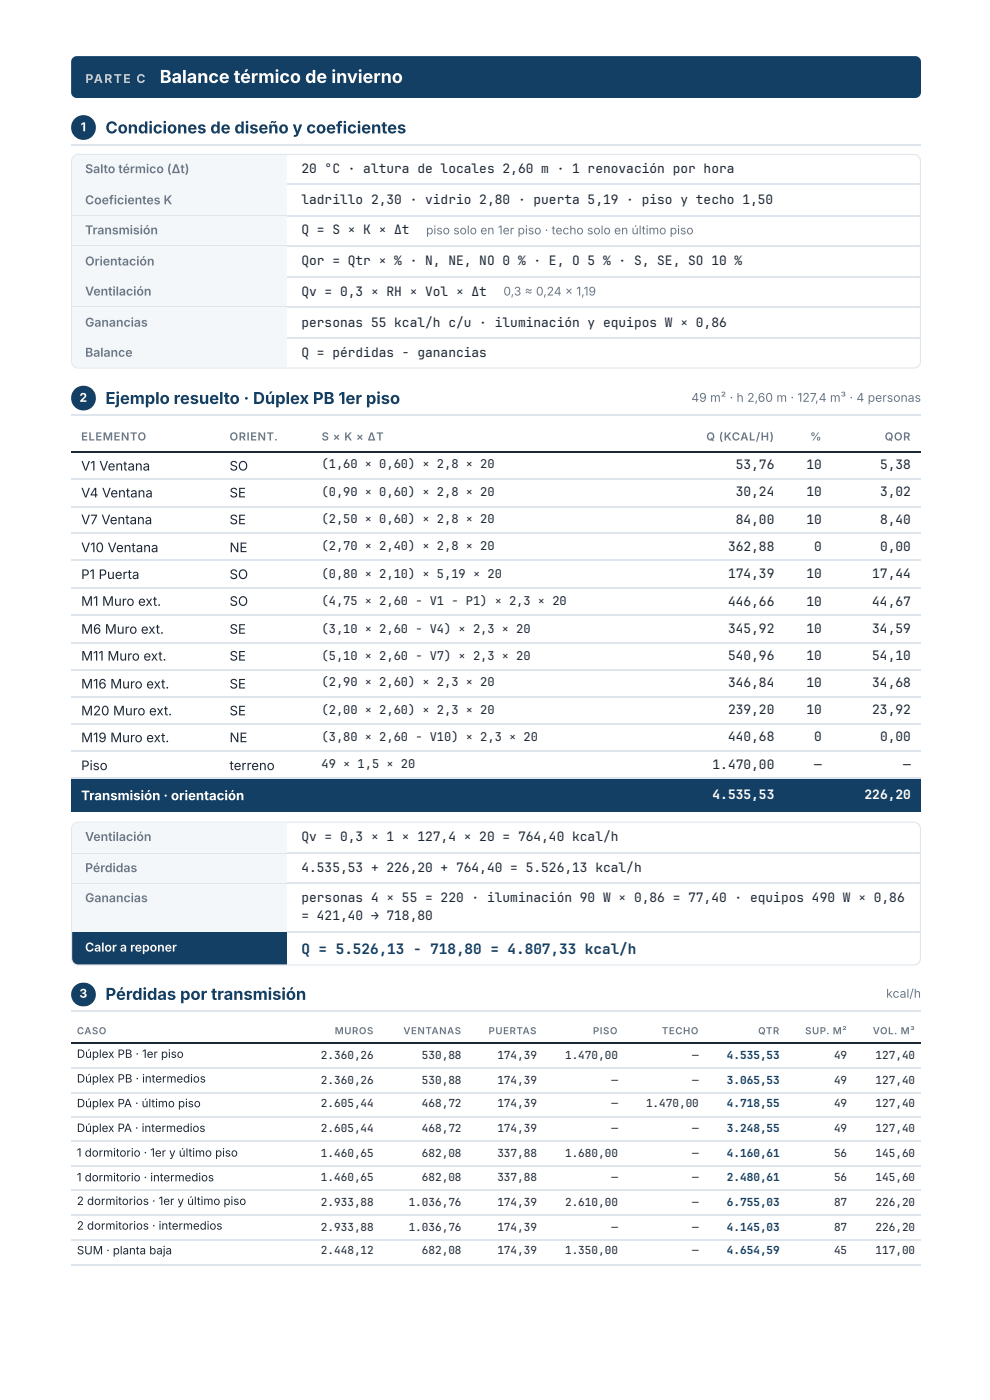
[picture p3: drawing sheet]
<svg xmlns="http://www.w3.org/2000/svg" width="210mm" height="297mm" viewBox="0 0 210 297" stroke-linecap="round" stroke-linejoin="round" font-family="sans-serif">
<defs><g id="words">
<text font-size="3.8" fill="#fff" x="33.9" y="17.6">Balance térmico de invierno</text>
<g font-size="3.5" fill="#123f63">
<text x="22.4" y="28.3">Condiciones de diseño y coeficientes</text>
<text x="22.4" y="85.7">Ejemplo resuelto · Dúplex PB 1er piso</text>
<text x="22.4" y="212.1">Pérdidas por transmisión</text>
</g>
<text font-size="3" fill="#123f63" x="63.9" y="202.3">Q = 5.526,13 − 718,80 = 4.807,33 kcal/h</text>
<g font-size="2.8" fill="#1d2733">
<text x="17.2" y="99.8">V1 Ventana</text>
<text x="48.7" y="99.8">SO</text>
<text x="17.2" y="105.5">V4 Ventana</text>
<text x="48.7" y="105.5">SE</text>
<text x="17.2" y="111.2">V7 Ventana</text>
<text x="48.7" y="111.2">SE</text>
<text x="17.2" y="117.1">V10 Ventana</text>
<text x="48.7" y="117.1">NE</text>
<text x="17.2" y="122.8">P1 Puerta</text>
<text x="48.7" y="122.8">SO</text>
<text x="17.2" y="128.5">M1 Muro ext.</text>
<text x="48.7" y="128.5">SO</text>
<text x="17.2" y="134.5">M6 Muro ext.</text>
<text x="48.7" y="134.5">SE</text>
<text x="17.2" y="140.1">M11 Muro ext.</text>
<text x="48.7" y="140.1">SE</text>
<text x="17.2" y="146.1">M16 Muro ext.</text>
<text x="48.7" y="146.1">SE</text>
<text x="17.2" y="151.8">M20 Muro ext.</text>
<text x="48.7" y="151.8">SE</text>
<text x="17.2" y="157.5">M19 Muro ext.</text>
<text x="48.7" y="157.5">NE</text>
<text x="17.2" y="163.4">Piso</text>
<text x="48.7" y="163.4">terreno</text>
</g>
<text font-size="2.8" fill="#fff" x="17.2" y="169.8">Transmisión · orientación</text>
<g font-size="2.7" fill="#1d2733">
<text x="63.9" y="36.7">20 °C · altura de locales 2,60 m · 1 renovación por hora</text>
<text x="63.9" y="43.3">ladrillo 2,30 · vidrio 2,80 · puerta 5,19 · piso y techo 1,50</text>
<text x="63.9" y="49.7">Q = S × K × Δt</text>
<text x="63.9" y="56.3">Qor = Qtr × % · N, NE, NO 0 % · E, O 5 % · S, SE, SO 10 %</text>
<text x="63.9" y="62.7">Qv = 0,3 × RH × Vol × Δt</text>
<text x="63.9" y="69.3">personas 55 kcal/h c/u · iluminación y equipos W × 0,86</text>
<text x="63.9" y="75.7">Q = pérdidas − ganancias</text>
<text x="156" y="99.6">53,76</text>
<text x="171" y="99.6">10</text>
<text x="186.6" y="99.6">5,38</text>
<text x="156" y="105.3">30,24</text>
<text x="171" y="105.3">10</text>
<text x="186.6" y="105.3">3,02</text>
<text x="156" y="111.2">84,00</text>
<text x="171" y="111.2">10</text>
<text x="186.6" y="111.2">8,40</text>
<text x="154.4" y="116.9">362,88</text>
<text x="172.6" y="116.9">0</text>
<text x="186.6" y="116.9">0,00</text>
<text x="154.4" y="122.6">174,39</text>
<text x="171" y="122.6">10</text>
<text x="184.9" y="122.6">17,44</text>
<text x="154.4" y="128.5">446,66</text>
<text x="171" y="128.5">10</text>
<text x="184.9" y="128.5">44,67</text>
<text x="154.4" y="134.2">345,92</text>
<text x="171" y="134.2">10</text>
<text x="184.9" y="134.2">34,59</text>
<text x="154.4" y="139.9">540,96</text>
<text x="171" y="139.9">10</text>
<text x="184.9" y="139.9">54,10</text>
<text x="154.4" y="145.8">346,84</text>
<text x="171" y="145.8">10</text>
<text x="184.9" y="145.8">34,68</text>
<text x="154.4" y="151.5">239,20</text>
<text x="171" y="151.5">10</text>
<text x="184.9" y="151.5">23,92</text>
<text x="154.4" y="157.2">440,68</text>
<text x="172.6" y="157.2">0</text>
<text x="186.6" y="157.2">0,00</text>
<text x="151.1" y="163.2">1.470,00</text>
<text x="172.6" y="163.2">—</text>
<text x="191.5" y="163.2">—</text>
<text x="63.9" y="178.4">Qv = 0,3 × 1 × 127,4 × 20 = 764,40 kcal/h</text>
<text x="63.9" y="185">4.535,53 + 226,20 + 764,40 = 5.526,13 kcal/h</text>
<text x="63.9" y="191.4">personas 4 × 55 = 220 · iluminación 90 W × 0,86 = 77,40 · equipos 490 W × 0,86</text>
<text x="63.9" y="195.3">= 421,40 → 718,80</text>
</g>
<g font-size="2.7" fill="#fff">
<text x="151.1" y="169.5">4.535,53</text>
<text x="183.3" y="169.5">226,20</text>
</g>
<g font-size="2.6" fill="#fff">
<text x="18.1" y="17.6">PARTE C</text>
<text x="17.1" y="27.9">1</text>
<text x="16.8" y="85.3">2</text>
<text x="18" y="201.9">Calor a reponer</text>
<text x="16.8" y="211.7">3</text>
</g>
<g font-size="2.6" fill="#6a7787">
<text x="18" y="36.7">Salto térmico (Δt)</text>
<text x="18" y="43.3">Coeficientes K</text>
<text x="18" y="49.7">Transmisión</text>
<text x="90.3" y="49.7">piso solo en 1er piso · techo solo en último piso</text>
<text x="18" y="56.3">Orientación</text>
<text x="18" y="62.7">Ventilación</text>
<text x="106.7" y="62.7">0,3 ≈ 0,24 × 1,19</text>
<text x="18" y="69.3">Ganancias</text>
<text x="18" y="75.7">Balance</text>
<text x="146.6" y="85.3">49 m² · h 2,60 m · 127,4 m³ · 4 personas</text>
<text x="18" y="178.4">Ventilación</text>
<text x="18" y="185">Pérdidas</text>
<text x="18" y="191.4">Ganancias</text>
<text x="187.9" y="211.7">kcal/h</text>
</g>
<g font-size="2.6" fill="#1d2733">
<text x="68.2" y="99.4">(1,60 × 0,60) × 2,8 × 20</text>
<text x="68.2" y="105.3">(0,90 × 0,60) × 2,8 × 20</text>
<text x="68.2" y="111">(2,50 × 0,60) × 2,8 × 20</text>
<text x="68.2" y="116.7">(2,70 × 2,40) × 2,8 × 20</text>
<text x="68.2" y="122.6">(0,80 × 2,10) × 5,19 × 20</text>
<text x="68.2" y="128.3">(4,75 × 2,60 − V1 − P1) × 2,3 × 20</text>
<text x="68.2" y="134.2">(3,10 × 2,60 − V4) × 2,3 × 20</text>
<text x="68.2" y="139.9">(5,10 × 2,60 − V7) × 2,3 × 20</text>
<text x="68.2" y="145.6">(2,90 × 2,60) × 2,3 × 20</text>
<text x="68.2" y="151.5">(2,00 × 2,60) × 2,3 × 20</text>
<text x="68.2" y="157.2">(3,80 × 2,60 − V10) × 2,3 × 20</text>
<text x="68.2" y="162.9">49 × 1,5 × 20</text>
</g>
<g font-size="2.4" fill="#6a7787">
<text x="17.2" y="93.5">ELEMENTO</text>
<text x="48.7" y="93.5">ORIENT.</text>
<text x="68.2" y="93.5">S × K × ΔT</text>
<text x="149.7" y="93.5">Q (KCAL/H)</text>
<text x="171.8" y="93.5">%</text>
<text x="187.6" y="93.5">QOR</text>
</g>
<g font-size="2.4" fill="#1d2733">
<text x="16.3" y="224.4">Dúplex PB · 1er piso</text>
<text x="16.3" y="229.7">Dúplex PB · intermedios</text>
<text x="16.3" y="234.9">Dúplex PA · último piso</text>
<text x="16.3" y="240.1">Dúplex PA · intermedios</text>
<text x="16.3" y="245.4">1 dormitorio · 1er y último piso</text>
<text x="16.3" y="250.6">1 dormitorio · intermedios</text>
<text x="16.3" y="255.6">2 dormitorios · 1er y último piso</text>
<text x="16.3" y="260.9">2 dormitorios · intermedios</text>
<text x="16.3" y="266.1">SUM · planta baja</text>
</g>
<g font-size="2.3" fill="#1d2733">
<text x="68.1" y="224.7">2.360,26</text>
<text x="89.4" y="224.7">530,88</text>
<text x="105.4" y="224.7">174,39</text>
<text x="119.8" y="224.7">1.470,00</text>
<text x="146.8" y="224.7">—</text>
<text x="176.8" y="224.7">49</text>
<text x="185.6" y="224.7">127,40</text>
<text x="68.1" y="229.9">2.360,26</text>
<text x="89.4" y="229.9">530,88</text>
<text x="105.4" y="229.9">174,39</text>
<text x="129.6" y="229.9">—</text>
<text x="146.8" y="229.9">—</text>
<text x="176.8" y="229.9">49</text>
<text x="185.6" y="229.9">127,40</text>
<text x="68.1" y="234.9">2.605,44</text>
<text x="89.4" y="234.9">468,72</text>
<text x="105.4" y="234.9">174,39</text>
<text x="129.6" y="234.9">—</text>
<text x="137" y="234.9">1.470,00</text>
<text x="176.8" y="234.9">49</text>
<text x="185.6" y="234.9">127,40</text>
<text x="68.1" y="240.1">2.605,44</text>
<text x="68.1" y="245.4">1.460,65</text>
<text x="89.4" y="240.1">468,72</text>
<text x="89.4" y="245.4">682,08</text>
<text x="105.4" y="240.1">174,39</text>
<text x="105.4" y="245.4">337,88</text>
<text x="119.8" y="245.4">1.680,00</text>
<text x="129.6" y="240.1">—</text>
<text x="146.8" y="240.1">—</text>
<text x="146.8" y="245.4">—</text>
<text x="176.8" y="240.1">49</text>
<text x="176.8" y="245.4">56</text>
<text x="185.6" y="240.1">127,40</text>
<text x="185.6" y="245.4">145,60</text>
<text x="68.1" y="250.6">1.460,65</text>
<text x="89.4" y="250.6">682,08</text>
<text x="105.4" y="250.6">337,88</text>
<text x="129.6" y="250.6">—</text>
<text x="146.8" y="250.6">—</text>
<text x="176.8" y="250.6">56</text>
<text x="185.6" y="250.6">145,60</text>
<text x="68.1" y="255.9">2.933,88</text>
<text x="86.6" y="255.9">1.036,76</text>
<text x="105.4" y="255.9">174,39</text>
<text x="119.8" y="255.9">2.610,00</text>
<text x="146.8" y="255.9">—</text>
<text x="176.8" y="255.9">87</text>
<text x="185.6" y="255.9">226,20</text>
<text x="68.1" y="261.1">2.933,88</text>
<text x="86.6" y="261.1">1.036,76</text>
<text x="105.4" y="261.1">174,39</text>
<text x="129.6" y="261.1">—</text>
<text x="146.8" y="261.1">—</text>
<text x="176.8" y="261.1">87</text>
<text x="185.6" y="261.1">226,20</text>
<text x="68.1" y="266.1">2.448,12</text>
<text x="89.4" y="266.1">682,08</text>
<text x="105.4" y="266.1">174,39</text>
<text x="119.8" y="266.1">1.350,00</text>
<text x="146.8" y="266.1">—</text>
<text x="176.8" y="266.1">45</text>
<text x="185.6" y="266.1">117,00</text>
</g>
<g font-size="2.3" fill="#123f63">
<text x="154.1" y="224.7">4.535,53</text>
<text x="154.1" y="229.9">3.065,53</text>
<text x="154.1" y="234.9">4.718,55</text>
<text x="154.1" y="240.1">3.248,55</text>
<text x="154.1" y="245.4">4.160,61</text>
<text x="154.1" y="250.6">2.480,61</text>
<text x="154.1" y="255.9">6.755,03</text>
<text x="154.1" y="261.1">4.145,03</text>
<text x="154.1" y="266.1">4.654,59</text>
</g>
<g font-size="2.1" fill="#6a7787">
<text x="16.3" y="219.4">CASO</text>
<text x="71" y="219.4">MUROS</text>
<text x="85.5" y="219.4">VENTANAS</text>
<text x="103.6" y="219.4">PUERTAS</text>
<text x="125.7" y="219.4">PISO</text>
<text x="140.3" y="219.4">TECHO</text>
<text x="160.7" y="219.4">QTR</text>
<text x="170.7" y="219.4">SUP. M²</text>
<text x="185" y="219.4">VOL. M³</text>
</g>
</g></defs>
<path d="M15.4 12.3l.9-.4h177.7a1.03 1.03 0 0 1 1.1 1.2v6.5a1.03 1.03 0 0 1-1.1 1.2h-177.7a1.21 1.21 0 0 1-1.2-1.2v-6.5z" fill="#123f63"/>
<path d="M15.1 30.7h180M15.3 39.1h179.7M195.1 34l-.5-.9-.9-.4h-177.1a1.4 1.4 0 0 0-1.4 1.5v42.5a1.4 1.4 0 0 0 1.4 1.4h177.1l.9-.3 .5-1M15.3 45.7h179.7M15.3 52.1h179.7M15.3 58.7h179.7M15.3 65.1h179.7M15.3 71.7h179.7M15.1 88.1h180" fill="none" stroke="#dfe5ec" stroke-width=".23"/>
<g fill="#123f63">
<path d="M15.1 165.2h126.2v7.1h-126.2z"/>
<path d="M141.3 165.2h25v7.1h-25z"/>
<path d="M166.3 165.2h10v7.1h-10z"/>
<path d="M176.3 165.2h18.8v7.1h-18.8z"/>
</g>
<path d="M15.1 95.8h180M15.1 221.4h180" fill="none" stroke="#1d2733" stroke-width=".23"/>
<g fill="none" stroke="#dfe5ec" stroke-width=".23">
<path d="M15.1 101.5h180M15.1 107.5h180M15.1 113.2h180M15.1 118.8h180M15.1 124.8h180M15.1 130.5h180M15.1 136.4h180M15.1 142.1h180M15.1 147.8h180M15.1 153.7h180M15.1 159.4h180M15.1 165.1h180"/>
<path d="M195.1 175.7l-.5-1-.9-.3h-177.1a1.4 1.4 0 0 0-1.4 1.4v27.5a1.4 1.4 0 0 0 1.4 1.4h177.1l.9-.3 .5-.9M15.3 181h179.7M15.3 187.4h179.7M15.3 197.7h179.7M15.1 214.5h180M15.1 226.6h180M15.1 231.8h180M15.1 237.1h180M15.1 242.1h180M15.1 247.3h180M15.1 252.6h180M15.1 257.8h180"/>
<path d="M15.1 263h180M15.1 268.3h180"/>
</g>
<circle cx="17.7" cy="27.1" r="2.63" fill="#123f63"/>
<g fill="#f4f7fa">
<path d="M15.3 32.9h45.6v6.1h-45.6z"/>
<path d="M15.3 39.2h45.6v6.4h-45.6z"/>
<path d="M15.3 45.8h45.6v6.2h-45.6z"/>
<path d="M15.3 52.2h45.6v6.4h-45.6z"/>
<path d="M15.3 58.8h45.6v6.2h-45.6z"/>
<path d="M15.3 65.2h45.6v6.4h-45.6z"/>
<path d="M15.3 71.8h45.6v6.2h-45.6z"/>
</g>
<circle cx="17.7" cy="84.5" r="2.63" fill="#123f63"/>
<g fill="#f4f7fa">
<path d="M15.3 174.5h45.6v6.4h-45.6z"/>
<path d="M15.3 181.1h45.6v6.2h-45.6z"/>
<path d="M15.3 187.5h45.6v10h-45.6z"/>
</g>
<g fill="#123f63">
<path d="M15.3 197.8h45.6v6.8h-45.6z"/>
<circle cx="17.7" cy="211" r="2.58"/>
</g>
<use href="#words"/>
</svg>
